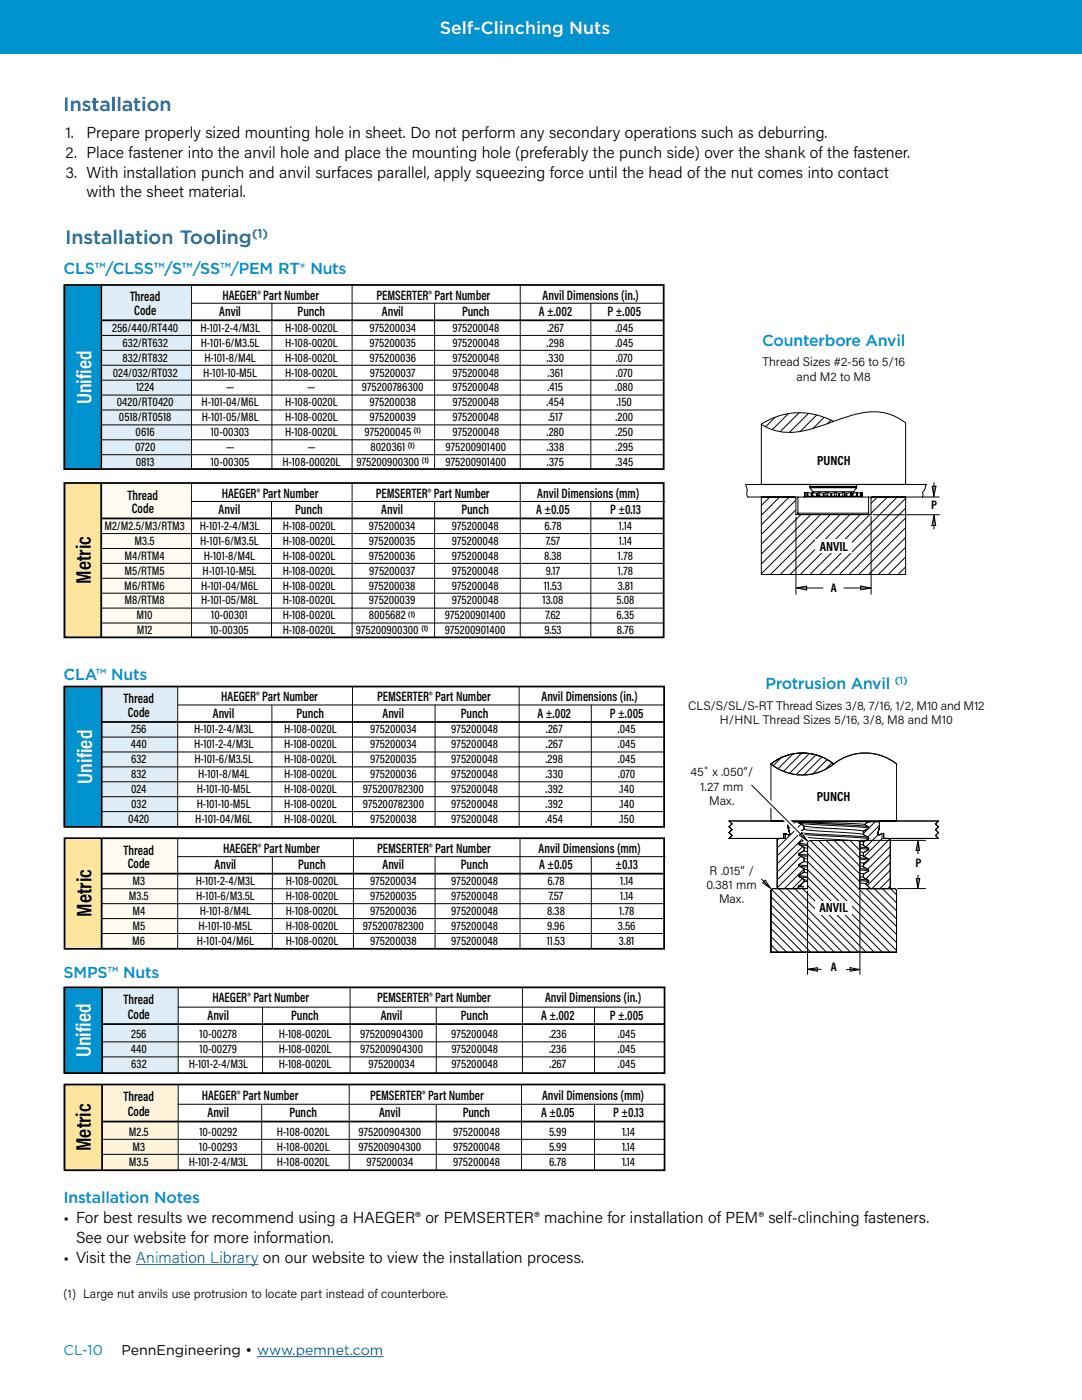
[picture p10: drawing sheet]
<svg xmlns="http://www.w3.org/2000/svg" width="216mm" height="279mm" viewBox="0 0 216 279" stroke-linecap="round" stroke-linejoin="round" font-family="sans-serif">
<defs><g id="words">
<g font-size="4.2" fill="#fff">
<text x="18.2" y="80.6" transform="rotate(-90 18.2 80.6)">Unified</text>
<text x="18.4" y="156.4" transform="rotate(-90 18.4 156.4)">Unified</text>
<text x="18.1" y="211" transform="rotate(-90 18.1 211)">Unified</text>
</g>
<g font-size="4.2">
<text x="18.1" y="116.5" transform="rotate(-90 18.1 116.5)">Metric</text>
<text x="18.2" y="183" transform="rotate(-90 18.2 183)">Metric</text>
<text x="18.1" y="229.7" transform="rotate(-90 18.1 229.7)">Metric</text>
</g>
<g font-size="3.9" fill="#005589">
<text x="12.7" y="22.2">Installation</text>
<text x="13.1" y="48.7">Installation Tooling</text>
</g>
<text font-size="3.5" fill="#fff" x="87.8" y="6.8">Self-Clinching Nuts</text>
<g font-size="3.2">
<text x="13.1" y="27.5">1.</text>
<text x="17.3" y="27.5">Prepare properly sized mounting hole in sheet. Do not perform any secondary operations such as deburring.</text>
<text x="13.1" y="31.5">2. Place fastener into the anvil hole and place the mounting hole (preferably the punch side) over the shank of the fastener.</text>
<text x="13.1" y="35.4">3. With installation punch and anvil surfaces parallel, apply squeezing force until the head of the nut comes into contact</text>
<text x="17.3" y="39.4">with the sheet material.</text>
<text x="12.7" y="244.1">• For best results we recommend using a HAEGER® or PEMSERTER® machine for installation of PEM® self-clinching fasteners.</text>
<text x="15.2" y="248.1">See our website for more information.</text>
<text x="12.7" y="252">• Visit the Animation Library on our website to view the installation process.</text>
</g>
<g font-size="3.2" fill="#0093d0">
<text x="12.7" y="54.6">CLS™/CLSS™/S™/SS™/PEM RT® Nuts</text>
<text x="152.1" y="69.1">Counterbore Anvil</text>
<text x="12.7" y="135.8">CLA™ Nuts</text>
<text x="152.7" y="137.5">Protrusion Anvil</text>
<text x="12.7" y="195.2">SMPS™ Nuts</text>
<text x="12.7" y="240.1">Installation Notes</text>
</g>
<text font-size="2.8" fill="#0093d0" x="12.7" y="270.5">CL-10</text>
<text font-size="2.8" x="24.2" y="270.5">PennEngineering • www.pemnet.com</text>
<g font-size="2.7">
<text x="44.4" y="59.8">HAEGER® Part Number</text>
<text x="75.1" y="59.8">PEMSERTER® Part Number</text>
<text x="108.3" y="59.8">Anvil Dimensions (in.)</text>
<text x="25.9" y="60.2">Thread</text>
<text x="26.8" y="62.9">Code</text>
<text x="43.8" y="63.1">Anvil</text>
<text x="59.4" y="63.1">Punch</text>
<text x="76.2" y="63.1">Anvil</text>
<text x="92.2" y="63.1">Punch</text>
<text x="107.5" y="63.1">A ±.002</text>
<text x="121.2" y="63.1">P ±.005</text>
<text x="25.5" y="99.7">Thread</text>
<text x="44.2" y="99.4">HAEGER® Part Number</text>
<text x="75" y="99.4">PEMSERTER® Part Number</text>
<text x="107.2" y="99.4">Anvil Dimensions (mm)</text>
<text x="26.3" y="102.4">Code</text>
<text x="43.6" y="102.6">Anvil</text>
<text x="58.9" y="102.6">Punch</text>
<text x="76.1" y="102.6">Anvil</text>
<text x="92.1" y="102.6">Punch</text>
<text x="107" y="102.6">A ±0.05</text>
<text x="121.7" y="102.6">P ±0.13</text>
<text x="24.7" y="140.3">Thread</text>
<text x="25.5" y="143">Code</text>
<text x="42.5" y="143.2">Anvil</text>
<text x="44.1" y="140">HAEGER® Part Number</text>
<text x="59.2" y="143.2">Punch</text>
<text x="75.3" y="140">PEMSERTER® Part Number</text>
<text x="76.3" y="143.2">Anvil</text>
<text x="92" y="143.2">Punch</text>
<text x="107.3" y="143.2">A ±.002</text>
<text x="108" y="140">Anvil Dimensions (in.)</text>
<text x="121.7" y="143.2">P ±.005</text>
<text x="24.7" y="170.6">Thread</text>
<text x="25.5" y="173.3">Code</text>
<text x="42.8" y="173.5">Anvil</text>
<text x="44.5" y="170.2">HAEGER® Part Number</text>
<text x="59.5" y="173.5">Punch</text>
<text x="75.3" y="170.2">PEMSERTER® Part Number</text>
<text x="76.3" y="173.5">Anvil</text>
<text x="92" y="173.5">Punch</text>
<text x="107.5" y="170.2">Anvil Dimensions (mm)</text>
<text x="107.6" y="173.5">A ±0.05</text>
<text x="122.8" y="173.5">±0.13</text>
<text x="24.7" y="200.4">Thread</text>
<text x="25.5" y="203.3">Code</text>
<text x="41.4" y="203.5">Anvil</text>
<text x="42.4" y="200">HAEGER® Part Number</text>
<text x="58.1" y="203.5">Punch</text>
<text x="75.3" y="200">PEMSERTER® Part Number</text>
<text x="76" y="203.5">Anvil</text>
<text x="92" y="203.5">Punch</text>
<text x="108" y="203.5">A ±.002</text>
<text x="108.8" y="200">Anvil Dimensions (in.)</text>
<text x="121.7" y="203.5">P ±.005</text>
<text x="24.7" y="219.8">Thread</text>
<text x="40.3" y="219.5">HAEGER® Part Number</text>
<text x="73.8" y="219.5">PEMSERTER® Part Number</text>
<text x="108.2" y="219.5">Anvil Dimensions (mm)</text>
<text x="25.5" y="222.8">Code</text>
<text x="41.4" y="223">Anvil</text>
<text x="57.8" y="223">Punch</text>
<text x="75.6" y="223">Anvil</text>
<text x="92.3" y="223">Punch</text>
<text x="108" y="223">A ±0.05</text>
<text x="122.4" y="223">P ±0.13</text>
</g>
<g font-size="2.6">
<text x="163.1" y="92.8">PUNCH</text>
<text x="163.6" y="109.9">ANVIL</text>
<text x="163" y="159.8">PUNCH</text>
<text x="163.5" y="182.1">ANVIL</text>
</g>
<text font-size="2.5" fill="#005589" x="50.3" y="47.5">(1)</text>
<g font-size="2.5">
<text x="22.4" y="66.2">256/440/RT440</text>
<text x="24.5" y="69.2">632/RT632</text>
<text x="40" y="66.2">H-101-2-4/M3L</text>
<text x="40.1" y="69.2">H-101-6/M3.5L</text>
<text x="56.9" y="66.2">H-108-0020L</text>
<text x="56.9" y="69.2">H-108-0020L</text>
<text x="73.7" y="66.2">975200034</text>
<text x="73.7" y="69.2">975200035</text>
<text x="90.3" y="69.2">975200048</text>
<text x="90.3" y="66.2">975200048</text>
<text x="109.1" y="69.2">.298</text>
<text x="109.2" y="66.2">.267</text>
<text x="122.8" y="69.2">.045</text>
<text x="122.8" y="66.2">.045</text>
<text x="22.5" y="75.1">024/032/RT032</text>
<text x="24.5" y="72.2">832/RT832</text>
<text x="40.5" y="75.1">H-101-10-M5L</text>
<text x="40.8" y="72.2">H-101-8/M4L</text>
<text x="56.9" y="75.1">H-108-0020L</text>
<text x="56.9" y="72.2">H-108-0020L</text>
<text x="73.7" y="72.2">975200036</text>
<text x="73.8" y="75.1">975200037</text>
<text x="90.3" y="75.1">975200048</text>
<text x="90.3" y="72.2">975200048</text>
<text x="109" y="72.2">.330</text>
<text x="109.3" y="75.1">.361</text>
<text x="122.9" y="75.1">.070</text>
<text x="122.9" y="72.2">.070</text>
<text x="152.1" y="73.1">Thread Sizes #2-56 to 5/16</text>
<text x="158.9" y="76">and M2 to M8</text>
<text x="23.3" y="81.1">0420/RT0420</text>
<text x="27.2" y="78.1">1224</text>
<text x="40.2" y="81.1">H-101-04/M6L</text>
<text x="45.1" y="78.1">—</text>
<text x="56.9" y="81.1">H-108-0020L</text>
<text x="61.3" y="78.1">—</text>
<text x="72.2" y="78.1">975200786300</text>
<text x="73.7" y="81.1">975200038</text>
<text x="90.3" y="81.1">975200048</text>
<text x="90.3" y="78.1">975200048</text>
<text x="109.1" y="81.1">.454</text>
<text x="109.3" y="78.1">.415</text>
<text x="122.8" y="78.1">.080</text>
<text x="123" y="81.1">.150</text>
<text x="23.7" y="84.1">0518/RT0518</text>
<text x="27.1" y="87">0616</text>
<text x="40.2" y="84.1">H-101-05/M8L</text>
<text x="42.1" y="87">10-00303</text>
<text x="56.9" y="87">H-108-0020L</text>
<text x="56.9" y="84.1">H-108-0020L</text>
<text x="72.7" y="87">975200045</text>
<text x="73.7" y="84.1">975200039</text>
<text x="90.3" y="84.1">975200048</text>
<text x="90.3" y="87">975200048</text>
<text x="109" y="87">.280</text>
<text x="109.4" y="84.1">.517</text>
<text x="122.8" y="84.1">.200</text>
<text x="122.8" y="87">.250</text>
<text x="27" y="90">0720</text>
<text x="27.1" y="93">0813</text>
<text x="42.1" y="93">10-00305</text>
<text x="45.1" y="90">—</text>
<text x="56.4" y="93">H-108-00020L</text>
<text x="61.3" y="90">—</text>
<text x="71.1" y="93">975200900300</text>
<text x="73.9" y="90">8020361</text>
<text x="88.9" y="90">975200901400</text>
<text x="88.9" y="93">975200901400</text>
<text x="109.1" y="90">.338</text>
<text x="109.1" y="93">.375</text>
<text x="122.8" y="93">.345</text>
<text x="122.8" y="90">.295</text>
<text x="185.8" y="101.7">P</text>
<text x="20.8" y="105.8">M2/M2.5/M3/RTM3</text>
<text x="39.9" y="105.8">H-101-2-4/M3L</text>
<text x="56.4" y="105.8">H-108-0020L</text>
<text x="73.6" y="105.8">975200034</text>
<text x="90.2" y="105.8">975200048</text>
<text x="108.6" y="105.8">6.78</text>
<text x="123.5" y="105.8">1.14</text>
<text x="24.8" y="111.7">M4/RTM4</text>
<text x="26.9" y="108.7">M3.5</text>
<text x="40" y="108.7">H-101-6/M3.5L</text>
<text x="40.7" y="111.7">H-101-8/M4L</text>
<text x="56.4" y="111.7">H-108-0020L</text>
<text x="56.4" y="108.7">H-108-0020L</text>
<text x="73.6" y="111.7">975200036</text>
<text x="73.6" y="108.7">975200035</text>
<text x="90.2" y="111.7">975200048</text>
<text x="90.2" y="108.7">975200048</text>
<text x="108.6" y="111.7">8.38</text>
<text x="108.9" y="108.7">7.57</text>
<text x="123.3" y="111.7">1.78</text>
<text x="123.5" y="108.7">1.14</text>
<text x="24.8" y="117.7">M6/RTM6</text>
<text x="24.8" y="114.7">M5/RTM5</text>
<text x="40.1" y="117.7">H-101-04/M6L</text>
<text x="40.4" y="114.7">H-101-10-M5L</text>
<text x="56.4" y="117.7">H-108-0020L</text>
<text x="56.4" y="114.7">H-108-0020L</text>
<text x="73.6" y="117.7">975200038</text>
<text x="73.7" y="114.7">975200037</text>
<text x="90.2" y="117.7">975200048</text>
<text x="90.2" y="114.7">975200048</text>
<text x="108.5" y="117.7">11.53</text>
<text x="108.9" y="114.7">9.17</text>
<text x="123.3" y="117.7">3.81</text>
<text x="123.3" y="114.7">1.78</text>
<text x="165.8" y="118.1">A</text>
<text x="24.8" y="120.6">M8/RTM8</text>
<text x="27.2" y="123.6">M10</text>
<text x="40.1" y="120.6">H-101-05/M8L</text>
<text x="42.1" y="123.6">10-00301</text>
<text x="56.4" y="120.6">H-108-0020L</text>
<text x="56.4" y="123.6">H-108-0020L</text>
<text x="73.6" y="123.6">8005682</text>
<text x="73.6" y="120.6">975200039</text>
<text x="88.8" y="123.6">975200901400</text>
<text x="90.2" y="120.6">975200048</text>
<text x="108.3" y="120.6">13.08</text>
<text x="108.9" y="123.6">7.62</text>
<text x="123" y="123.6">6.35</text>
<text x="123" y="120.6">5.08</text>
<text x="27.3" y="126.6">M12</text>
<text x="41.9" y="126.6">10-00305</text>
<text x="56.4" y="126.6">H-108-0020L</text>
<text x="71" y="126.6">975200900300</text>
<text x="88.8" y="126.6">975200901400</text>
<text x="108.6" y="126.6">9.53</text>
<text x="123.1" y="126.6">8.76</text>
<text x="137.3" y="141.6">CLS/S/SL/S-RT Thread Sizes 3/8, 7/16, 1/2, M10 and M12</text>
<text x="26.1" y="149.3">440</text>
<text x="26.2" y="146.4">256</text>
<text x="38.7" y="146.4">H-101-2-4/M3L</text>
<text x="38.7" y="149.3">H-101-2-4/M3L</text>
<text x="56.7" y="146.4">H-108-0020L</text>
<text x="56.7" y="149.3">H-108-0020L</text>
<text x="73.9" y="146.4">975200034</text>
<text x="73.9" y="149.3">975200034</text>
<text x="90.1" y="146.4">975200048</text>
<text x="90.1" y="149.3">975200048</text>
<text x="108.9" y="146.4">.267</text>
<text x="108.9" y="149.3">.267</text>
<text x="123.3" y="146.4">.045</text>
<text x="123.3" y="149.3">.045</text>
<text x="143.7" y="144.4">H/HNL Thread Sizes 5/16, 3/8, M8 and M10</text>
<text x="26.2" y="152.3">632</text>
<text x="26.2" y="155.3">832</text>
<text x="38.8" y="152.3">H-101-6/M3.5L</text>
<text x="39.5" y="155.3">H-101-8/M4L</text>
<text x="56.7" y="155.3">H-108-0020L</text>
<text x="56.7" y="152.3">H-108-0020L</text>
<text x="73.8" y="155.3">975200036</text>
<text x="73.9" y="152.3">975200035</text>
<text x="90.1" y="155.3">975200048</text>
<text x="90.1" y="152.3">975200048</text>
<text x="108.8" y="155.3">.330</text>
<text x="108.8" y="152.3">.298</text>
<text x="123.3" y="152.3">.045</text>
<text x="123.4" y="155.3">.070</text>
<text x="137.8" y="154.9">45˚ x .050”/</text>
<text x="26.2" y="161.3">032</text>
<text x="26.2" y="158.3">024</text>
<text x="39.3" y="158.3">H-101-10-M5L</text>
<text x="39.3" y="161.3">H-101-10-M5L</text>
<text x="56.7" y="158.3">H-108-0020L</text>
<text x="56.7" y="161.3">H-108-0020L</text>
<text x="72.4" y="158.3">975200782300</text>
<text x="72.4" y="161.3">975200782300</text>
<text x="90.1" y="158.3">975200048</text>
<text x="90.1" y="161.3">975200048</text>
<text x="108.9" y="158.3">.392</text>
<text x="108.9" y="161.3">.392</text>
<text x="123.5" y="158.3">.140</text>
<text x="123.5" y="161.3">.140</text>
<text x="139.7" y="157.8">1.27 mm</text>
<text x="141.5" y="160.6">Max.</text>
<text x="25.6" y="164.2">0420</text>
<text x="39" y="164.2">H-101-04/M6L</text>
<text x="56.7" y="164.2">H-108-0020L</text>
<text x="73.8" y="164.2">975200038</text>
<text x="90.1" y="164.2">975200048</text>
<text x="108.8" y="164.2">.454</text>
<text x="123.5" y="164.2">.150</text>
<text x="182.7" y="173.1">P</text>
<text x="25.7" y="179.6">M3.5</text>
<text x="26.4" y="176.6">M3</text>
<text x="39.1" y="176.6">H-101-2-4/M3L</text>
<text x="39.2" y="179.6">H-101-6/M3.5L</text>
<text x="57" y="179.6">H-108-0020L</text>
<text x="57" y="176.6">H-108-0020L</text>
<text x="73.9" y="179.6">975200035</text>
<text x="73.9" y="176.6">975200034</text>
<text x="90.1" y="179.6">975200048</text>
<text x="90.1" y="176.6">975200048</text>
<text x="109.2" y="176.6">6.78</text>
<text x="109.5" y="179.6">7.57</text>
<text x="123.8" y="179.6">1.14</text>
<text x="123.8" y="176.6">1.14</text>
<text x="141" y="177.4">0.381 mm</text>
<text x="141.6" y="174.5">R .015” /</text>
<text x="26.4" y="185.6">M5</text>
<text x="26.4" y="182.6">M4</text>
<text x="39.6" y="185.6">H-101-10-M5L</text>
<text x="39.9" y="182.6">H-101-8/M4L</text>
<text x="57" y="185.6">H-108-0020L</text>
<text x="57" y="182.6">H-108-0020L</text>
<text x="72.4" y="185.6">975200782300</text>
<text x="73.8" y="182.6">975200036</text>
<text x="90" y="185.6">975200048</text>
<text x="90" y="182.6">975200048</text>
<text x="109.2" y="182.6">8.38</text>
<text x="109.2" y="185.6">9.96</text>
<text x="123.3" y="185.6">3.56</text>
<text x="123.6" y="182.6">1.78</text>
<text x="143.5" y="180.2">Max.</text>
<text x="26.4" y="188.6">M6</text>
<text x="39.3" y="188.6">H-101-04/M6L</text>
<text x="57" y="188.6">H-108-0020L</text>
<text x="73.8" y="188.6">975200038</text>
<text x="90" y="188.6">975200048</text>
<text x="109.1" y="188.6">11.53</text>
<text x="123.5" y="188.6">3.81</text>
<text x="165.8" y="193.9">A</text>
<text x="26.2" y="207.2">256</text>
<text x="39.8" y="207.2">10-00278</text>
<text x="55.6" y="207.2">H-108-0020L</text>
<text x="71.9" y="207.2">975200904300</text>
<text x="90.1" y="207.2">975200048</text>
<text x="109.6" y="207.2">.236</text>
<text x="123.3" y="207.2">.045</text>
<text x="26.1" y="210.2">440</text>
<text x="26.2" y="213.2">632</text>
<text x="37.7" y="213.2">H-101-2-4/M3L</text>
<text x="39.8" y="210.2">10-00279</text>
<text x="55.6" y="210.2">H-108-0020L</text>
<text x="55.6" y="213.2">H-108-0020L</text>
<text x="71.9" y="210.2">975200904300</text>
<text x="73.5" y="213.2">975200034</text>
<text x="90.1" y="210.2">975200048</text>
<text x="90.1" y="213.2">975200048</text>
<text x="109.6" y="210.2">.236</text>
<text x="109.6" y="213.2">.267</text>
<text x="123.3" y="210.2">.045</text>
<text x="123.3" y="213.2">.045</text>
<text x="25.7" y="226.7">M2.5</text>
<text x="39.8" y="226.7">10-00292</text>
<text x="55.3" y="226.7">H-108-0020L</text>
<text x="71.5" y="226.7">975200904300</text>
<text x="90.4" y="226.7">975200048</text>
<text x="109.6" y="226.7">5.99</text>
<text x="124.1" y="226.7">1.14</text>
<text x="25.7" y="232.6">M3.5</text>
<text x="26.4" y="229.7">M3</text>
<text x="37.7" y="232.6">H-101-2-4/M3L</text>
<text x="39.8" y="229.7">10-00293</text>
<text x="55.3" y="229.7">H-108-0020L</text>
<text x="55.3" y="232.6">H-108-0020L</text>
<text x="71.5" y="229.7">975200904300</text>
<text x="73.2" y="232.6">975200034</text>
<text x="90.4" y="229.7">975200048</text>
<text x="90.4" y="232.6">975200048</text>
<text x="109.6" y="229.7">5.99</text>
<text x="109.6" y="232.6">6.78</text>
<text x="124.1" y="229.7">1.14</text>
<text x="124.1" y="232.6">1.14</text>
<text x="12.7" y="259.1">(1) Large nut anvils use protrusion to locate part instead of counterbore.</text>
</g>
<text font-size="2.1" fill="#0093d0" x="178.5" y="136.6">(1)</text>
<g font-size="1.6">
<text x="81.4" y="89.5">(1)</text>
<text x="82.6" y="86.5">(1)</text>
<text x="84.2" y="92.4">(1)</text>
<text x="81.5" y="123">(1)</text>
<text x="84.1" y="126">(1)</text>
</g>
</g></defs>
<path d="M-.1 -.1h216v10.9h-216z" fill="#0093d0"/>
<path d="M12.7 96.3h7.7v31h-7.7z" fill-rule="evenodd" fill="#ffe49d"/>
<path d="M12.7 56.9h7.7v36.8h-7.7z" fill-rule="evenodd" fill="#0093d0"/>
<path d="M12.7 167.4h8v21.7h-8z" fill-rule="evenodd" fill="#ffe49d"/>
<g fill="#0093d0">
<path d="M12.7 137h8v28h-8z" fill-rule="evenodd"/>
<path d="M12.7 197h7.7v17.2h-7.7z" fill-rule="evenodd"/>
</g>
<path d="M12.7 216.4h7.7v17.2h-7.7z" fill-rule="evenodd" fill="#ffe49d"/>
<path d="M35.4 140.7h97.2" fill="none" stroke="#000" stroke-width=".2"/>
<path d="M20.4 197h15.1v17.1h-15.1z" fill-rule="evenodd" fill="#deedf7"/>
<path d="M12.9 197.1h119.7v17.1h-119.7zM20.3 204.4h112.2" fill="none" stroke="#000" stroke-width=".35"/>
<path d="M35.5 197v17.1M69.9 196.9v17.2M20.3 207.9h112.2M20.3 210.9h112.2M35.5 201h97.2M52.4 201v13.1M87 201v13.1" fill="none" stroke="#000" stroke-width=".2"/>
<path d="M20.4 197.1v17" fill="none" stroke="#000" stroke-width=".38"/>
<path d="M20.4 216.7h15.1v16.7h-15.1z" fill-rule="evenodd" fill="#fff4d9"/>
<path d="M12.9 216.4h119.7v17.1h-119.7zM20.3 223.8h112.2" fill="none" stroke="#000" stroke-width=".35"/>
<g fill="none" stroke="#000" stroke-width=".2">
<path d="M153.8 152.5l1.4-1 1.6-.7 1.7-.4 1.6-.1 1.6 .1 1.7 .4 1.5 .7 1.5 1M153.8 152.5a10 10 0 0 1 12.6 0M153.8 152.5l1.5 .9 1.5 .7 1.6 .4 1.7 .2 1.7-.2 1.6-.4 1.5-.7 1.5-.9M153.8 152.5v11.3M153.8 152.5a10 10 0 0 0 12.6 0M155.9 151.2l-1.6 1.6M158.2 150.5l-3 2.9M160 150.3l-3.7 3.6M161.5 150.4l-4 3.9M162.8 150.7l-3.9 3.9M164 151l-3.6 3.7M165 151.6l-2.8 2.8"/>
<path d="M166 152.2l-1.4 1.4M166.4 152.5a10 10 0 0 1 12.5 0M166.4 152.5l1.4-1 1.5-.7 1.6-.4 1.7-.1 1.7 .1 1.6 .4 1.6 .7 1.4 1M178.9 152.5v11.3M151.9 175.4l1.7 1.7M152.2 176.1l1.6 1.2-1.1-1.6-.5 .5M153.8 178.9l11.1 11.1M153.9 177.5l12.6 12.5M154.2 177.4l-.3 .1-.1 .3M154.2 177.4h6.9v-9.4l.3-.3h9.9l.3 .3v9.4h6.9M154.2 177.4l-.3 .2-.1 .2M155.1 177.1l.3 .3z"/>
<path d="M155.1 167.3v9.8M155.4 177.4l12.7 12.6M155.4 167.3l-.3 .4M156.5 166.4h-.1M156.7 166.4l.6 .2M156.7 166.4v.9h-11.2l.6-.6-.6-.5 .6-.6-.6-.6 .6-.6-.6-.6h41.7l-.5 .6 .5 .6-.5 .6 .5 .6-.5 .5 .5 .6h-11.2v-.9M156.7 166.4h-.3v.9M157 177.4l12.7 12.6M157.2 164h18.3M157.2 163.8v1.4l.4 1.1M157.3 166.6h.1M157.4 166.6h.1"/>
<path d="M157.6 166.3l-.1 .2-.2 .1M157.6 166.3l-.2 .3M157.6 166.3l-.1 .3h-.2M158.6 177.4l12.7 12.6M158.7 164l-1.4 1.4M159.1 164h.3zM159.4 170.4v.2l1 .6M159.4 164h.2M159.4 164v.2l.9 .5M159.4 166.1v.3l1 .6M159.4 168.2v.3l1 .6M159.4 172.5v.3l1 .6"/>
<path d="M159.4 174.7v.2l1 .6M159.4 176.8v.2M159.4 177l-.4 .4M159.4 177h.9M159.4 166.1l1.9 .3 11.9 .7M159.4 170.4l1.7 .2M159.4 172.5l1.7 .3M159.4 168.2l1.7 .3M159.4 174.7l1.7 .2M159.4 176.8l.9 .2M159.4 172.9l-4.3 4.3M159.5 168.6l1.6 .2 17.8 17.7"/>
<path d="M159.5 164.3l12.2 .8 1.6 .2M159.5 170.7l1.6 .2M159.5 172.8l1.6 .2M159.5 175l1.6 .2M159.6 164l12.9 .5M159.6 164l13.6 1M159.8 170.9l-4.7 4.7M159.8 176.6l-.4 .2M159.8 176.6a.35 .35 0 0 0 .5 .4M159.9 164.5l-4.8 4.7M160.1 175.3l-2 2.1M160.1 177.3l12.7 12.7"/>
<path d="M160.2 168.9l-5.1 5.1M160.3 164.7l.1 .7M160.3 164.7l1.7 .4 8.6 .5 1.7 .3M160.4 173.4v.7M160.4 169.8l-1 .6M160.4 173.4l-3.9 4M160.4 175.5l.7 .2M160.4 167l2 .2 7.8 .5M160.4 173.4l.7 .2M160.4 171.2l.7 .2M160.4 169.1l.7 .2M160.4 165.4v.1"/>
<path d="M160.4 167v.6M160.4 169.1v.7M160.4 171.2v.7M160.4 175.5v.4M160.4 165.5l-1 .6M160.4 167.6l-1 .6M160.4 171.9l-1 .6M160.4 174.1l-1 .6M160.4 175.9l-.6 .7M160.4 175.9h.7M160.4 174.1l.7 .1M160.4 171.9l.7 .2"/>
<path d="M160.4 169.8l.7 .1M160.4 167.6l.9 .2M160.4 165.5l2 .3 8.4 .5 1.5 .3M160.4 167.1l-5.3 5.3M161.1 175.1l14.9 14.9M161.1 173.6l16.5 16.4M161.1 171.9l17.8 17.8M161.1 177.8v16.7M161.2 176.7l13.2 13.3M161.2 170.4l17.7 17.7M161.7 167.7l17.2 17.2M163.3 167.7l8.3 8.3"/>
<path d="M164.9 167.8l6.7 6.7M166.4 167.7l5.2 5.2M168.1 167.7l3.5 3.6M169.6 167.7l2 2M171.4 167.9l.9 .1M171.6 176.2l1.1 .2M171.6 177.8v16.7M171.6 167.7h13.2M171.6 175l.7 .1M171.6 174.3l.7 .2M171.6 172.8l.7 .2M171.6 169.3l1.7 .3"/>
<path d="M171.6 172.2l.7 .1M171.6 170.7l.7 .1M171.6 170l.7 .2M171.6 171.2l1.6 .2M171.6 168.5l.7 .2M171.6 173.3l1.6 .2M171.6 169.1l1.6 .2M171.6 171.5l1.7 .2M171.6 175.5l1.6 .2M171.6 173.6l1.7 .3M171.6 175.8l1.7 .2M172.3 166.6l1 .6v.2"/>
<path d="M172.3 168.7l1 .6v.3M172.3 170.8l1 .6v.3M172.3 173l1 .6v.3M172.3 175.1l1 .6v.3M172.3 168v.7M172.3 170.2v.6M172.3 172.3v.7M172.3 165.9v.7M172.3 174.5v.6M172.5 164.5v.1M172.5 164.6l.8 .4v.3M172.7 164.4l.4-.3 .6-.1a1.39 1.39 0 0 0-1.2 .6z"/>
<path d="M172.7 176.4l1 1M172.9 177.4l6 6M173.2 171.8l-.9 .9M173.3 171.7l-1 .6M173.3 169.6l-1 .6M173.3 167.4l-1 .6M173.3 165.3l-1 .6M173.3 173.9l-1 .6M173.3 167.4l-1.8-.2-12-.8-4.4 4.4M173.3 176l-.6 .4M173.3 171.7l4.3-4.4v9.8M174.5 177.4l4.4 4.4"/>
<path d="M174.6 164l-2.3 2.3M175.1 166.3l.1 .2 .2 .1M175.2 166.6l-2.4 2.4M175.5 163.8v1.4l-.4 1.1M175.5 164.7l-2.4 2.4M176 166.4h.3v.9M176 166.4l-.6 .2M176 167.3l-3.5 3.6M176.1 177.4l2.8 2.8M176.2 166.4h.1M177.6 175.3l-2 2.1M177.6 168.9l-4.5 4.6"/>
<path d="M177.6 177.1l-.2 .3zM177.6 176.9l-.5 .5M177.6 172.1l-4.6 4.6M177.6 170.5l-4.9 4.9M177.6 173.7l-3.6 3.7M177.7 177.3l1.2 1.3M178.5 177.4l.3 .2 .1 .2M178.5 177.4l.3 .1 .1 .3M178.9 177.8v12.2h-25.1v-12.2M179 177.3h5.8M182.8 175.4h.7l-.3 1.9zM183.2 174.6v2.5"/>
<path d="M183.2 168v2.4M183.5 169.7h-.7l.4-1.9 .3 1.9M153.8 186.9l3.1 3.1M153.8 185.3l4.8 4.7M153.8 183.7l6.3 6.3M153.8 188.6l1.5 1.4M153.8 182.1l8 7.9M153.8 180.5l9.5 9.5M161.2 193.5h2.7M163.1 193.8l-2-.4 2-.3v.7M168.8 193.5h2.7M169.6 193.1l2 .4-2 .3z"/>
<path d="M35.5 216.3v17.1M69.7 216.3v17.1M20.3 227.4h112.2M20.3 230.4h112.2M35.5 220.4h97.1M52.2 220.4v13M87 220.4v13"/>
</g>
<path d="M20.4 216.5v16.9" fill="none" stroke="#000" stroke-width=".38"/>
<path d="M27.1 252.4h24.5" fill="none" stroke="#215e9e" stroke-width=".2"/>
<path d="M156.7 166.4v.9M157.3 166.6h.1M160.4 165.4h6.3M175.1 166.3h.1M176 166.4v.9" fill="none" stroke="#c0bfbf" stroke-width=".2"/>
<path d="M152.7 160l.7-.7 8.2 8.2-.7 .7z" fill="#fff"/>
<path d="M149.9 156.7l11 11M159.5 166.7l.5-.5 1.1 1.6z" fill="none" stroke="#000" stroke-width=".2"/>
<path d="M162.7 179.8h7.3v2.7h-7.3z" fill-rule="evenodd" fill="#fff"/>
<g fill="none" stroke="#000" stroke-width=".2">
<path d="M151.9 84.7a11.1 11.1 0 0 0 9.4 1.1l2.4-.8a44.2 44.2 0 0 1 9.5-2.8 10.1 10.1 0 0 1 7.5 2.2v12.2M151.9 99.2v15.5h28.8v-15.5M153.6 99.2l-1.7 1.7M154.7 83.3l-1.9 1.9M155.5 99.2l-3.6 3.7M157.3 82.6l-3.2 3.1M157.5 99.2l-5.5 5.5M158.6 99.2l.2 .2v3.3h15v-3.3l.2-.2M158.8 99.8l-6.8 6.8M159.2 99.2h-10l-.2-.5a3.3 3.3 0 0 0-.2-2h36.1l-.2 .2-.1 .6a1.58 1.58 0 0 0-.5 1.7h-10.8M159.4 82.4l-3.7 3.7M160.6 98.3l.4 .1"/>
<path d="M160.6 98.3h-.1v.7M160.6 98.3v.7M161.2 98.3l.7 .2M161.2 98.3h-.2v.7M161.2 98.3v.7M161.3 82.5l-3.8 3.8M161.6 96.7v.6M161.6 97.3h9.3M161.6 97.3l.6 .8M161.7 97.1h9.1l.1 .1h-9.3zM161.9 98.5h.1M161.9 98.5v.5"/>
<path d="M162.2 98.1h8.2M162.2 98.1v.2M162.2 98.3l.7 .2M162.2 98.3h-.2v.7M162.2 98.3v.7M162.9 98.5h.2M162.9 98.5v.5M163 82.8l-3.3 3.3M163.1 98.5v.5M163.3 98.3h.3M163.3 98.3l-.2 .2M163.3 98.3v.7"/>
<path d="M163.6 98.3l.7 .2M163.6 98.3v.7M164.3 98.5h.1M164.3 98.5v.5M164.4 83.3l-2.2 2.2M164.4 98.5v.5M164.8 98.3h.4M164.8 98.3l-.4 .2M164.8 98.3v.7M165.2 98.3l.6 .2M165.2 98.3v.7M165.8 98.5h.2"/>
<path d="M165.8 98.5v.5M165.8 83.8l-.7 .7M166 98.5v.5M166.3 84.1a14.1 14.1 0 0 0-14.4 .5v12M166.5 98.3v.7M166.5 98.3h.4M166.5 98.3l-.5 .2M166.9 98.3v.7M166.9 98.3l.5 .2M167.4 98.5v.5M167.4 98.5h.1M167.5 98.5v.5"/>
<path d="M168.2 98.3v.7M168.2 98.3h.3M168.2 98.3l-.7 .2M168.5 98.3v.7M168.5 98.3l.3 .2M168.8 98.5v.5M168.8 98.5h.2M169 98.5v.5M169.7 98.3v.7M169.7 98.3h.3M169.7 98.3l-.7 .2M170 98.3v.7"/>
<path d="M170 98.3v.2M170 98.5v.5M170 98.5h.2M170.2 98.5v.5M170.4 98.1v.3M170.9 98.3h.2v.7M170.9 98.3v.7M170.9 98.3l-.7 .2M170.9 97.3l-.5 .8M170.9 96.7v.6M171.7 98.3h.1v.7M171.7 98.3v.7"/>
<path d="M171.7 98.3l-.6 .1M171.8 98.4l.2-.1v.7M171.8 98.4h.1M172 98.3l.1 .9M172.1 99h-11.6v.2M175.1 99.2l-1.3 1.3M177.1 99.2l-3.3 3.2M179.1 99.2l-15.5 15.4M180.8 99.4l-15.3 15.3M184.2 99.1l-.1 .1M184.4 99.2h3M186 97h.8l-.5 2.1z"/>
<path d="M186.4 96.2v2.7M158.8 101.8l-6.8 6.8M158.8 103.2v15.4M158.9 117.3l2.1-.3v.7zM159.1 117.3h5.2M159.2 102.4l.3 .3M159.2 102.4h14.1M159.8 102.7l-7.8 7.9M161.8 102.7l-9.8 9.8M163.7 102.7l-11.8 11.8M165.7 102.7l-12 12M167.6 102.7l-11.9 12"/>
<path d="M168.4 117.3h5.2M169.6 102.7l-11.9 11.9M171.6 102.7l-11.9 12M171.7 117.7v-.8l2.1 .5-2.1 .3M173.3 102.4v-3.2h-14.1v3.2M173.3 102.4l-.3 .3M173.6 102.7l-12 11.9M173.8 103v15.6M174.2 102.7h13.2M180.7 101.4l-13.2 13.3M180.7 107.3l-7.4 7.3M180.7 109.2l-5.4 5.5"/>
<path d="M180.7 111.2l-3.5 3.5M180.7 105.3l-9.3 9.3M180.7 103.4l-11.2 11.2M180.7 113.2l-1.5 1.5M186.4 103.1v2.6M186.7 104.9h-.7l.4-2.1 .3 2.1"/>
</g>
<path d="M162.8 107.6h7.2v2.7h-7.2z" fill-rule="evenodd" fill="#fff"/>
<path d="M20.1 57.1h18.2v36.2h-18.2z" fill-rule="evenodd" fill="#deedf7"/>
<path d="M12.9 56.9h119.5v36.7h-119.5zM20.2 63.9h112.1" fill="none" stroke="#000" stroke-width=".35"/>
<g fill="none" stroke="#000" stroke-width=".2">
<path d="M38.2 57v36.7M70.3 56.9v36.8M103.8 56.9v36.8M20.2 66.9h112.1M20.2 69.9h112.1M20.2 72.9h112.1M20.2 75.9h112.1M20.2 78.8h112.1M38.1 60.5h94.2M54.3 60.4v33.3M86.7 60.5v33.2M117.9 60.5v33.2"/>
<path d="M20.2 81.8h112.1M20.2 84.8h112.1M20.2 87.8h112.1M20.2 90.7h112.1"/>
</g>
<path d="M20.2 56.9v36.6" fill="none" stroke="#000" stroke-width=".38"/>
<path d="M20.1 96.4h18.1v30.9h-18.1z" fill-rule="evenodd" fill="#fffbf1"/>
<path d="M12.9 96.4h119.5v30.8h-119.5zM20 103.5h112.3" fill="none" stroke="#000" stroke-width=".35"/>
<g fill="none" stroke="#000" stroke-width=".2">
<path d="M38.2 96.5v30.7M70.3 96.4v30.7M103.8 96.4v30.7M20 106.5h112.3M20 109.5h112.3M20 112.4h112.3M20 115.4h112.3M20 118.4h112.3M38.2 100.1h94.5M54.2 100.2v27M86.7 100.1v27M117.9 100.1v27"/>
<path d="M20 121.4h112.3M20 124.3h112.3"/>
</g>
<path d="M20.2 96.5v30.6" fill="none" stroke="#000" stroke-width=".38"/>
<path d="M20.3 136.9h15.2v28h-15.2z" fill-rule="evenodd" fill="#deedf7"/>
<path d="M12.9 137h119.6v28h-119.6zM20.3 144.1h112.1" fill="none" stroke="#000" stroke-width=".35"/>
<path d="M35.5 137v27.9M70.3 136.9v28.1M20.3 147.1h112.1M20.3 150.1h112.1M20.3 153h112.1M20.3 156h112.1M20.3 159h112.1M54.3 140.6v24.3M86.8 140.6v24.3M20.3 162h112.1" fill="none" stroke="#000" stroke-width=".2"/>
<path d="M20.3 137.1v27.9" fill="none" stroke="#000" stroke-width=".38"/>
<path d="M20.3 167.6h15.2v21.7h-15.2z" fill-rule="evenodd" fill="#fffbf1"/>
<path d="M12.9 167.3h119.6v22.1h-119.6zM20.3 174.4h112.1" fill="none" stroke="#000" stroke-width=".35"/>
<g fill="none" stroke="#000" stroke-width=".2">
<path d="M103.6 136.9v28.1M118 140.6v24.3M20.3 177.4h112.1M35.4 171h97.4M35.5 167.3v22.2M54.3 170.9v18.4M70.5 167.2v22.3M86.8 170.9v18.4M103.8 167.2v22.3M118 170.9v18.4M20.3 180.3h112.1M20.3 183.3h112.1"/>
<path d="M20.3 186.3h112.1M104.2 197v17.1M104.1 216.3v17.2M118.6 201v13.2M118.6 220.3v13"/>
</g>
<path d="M20.3 167.3v22.2" fill="none" stroke="#000" stroke-width=".38"/>
<path d="M51.3 270.7h25.2" fill="none" stroke="#215e9e" stroke-width=".2"/>
<use href="#words"/>
</svg>
